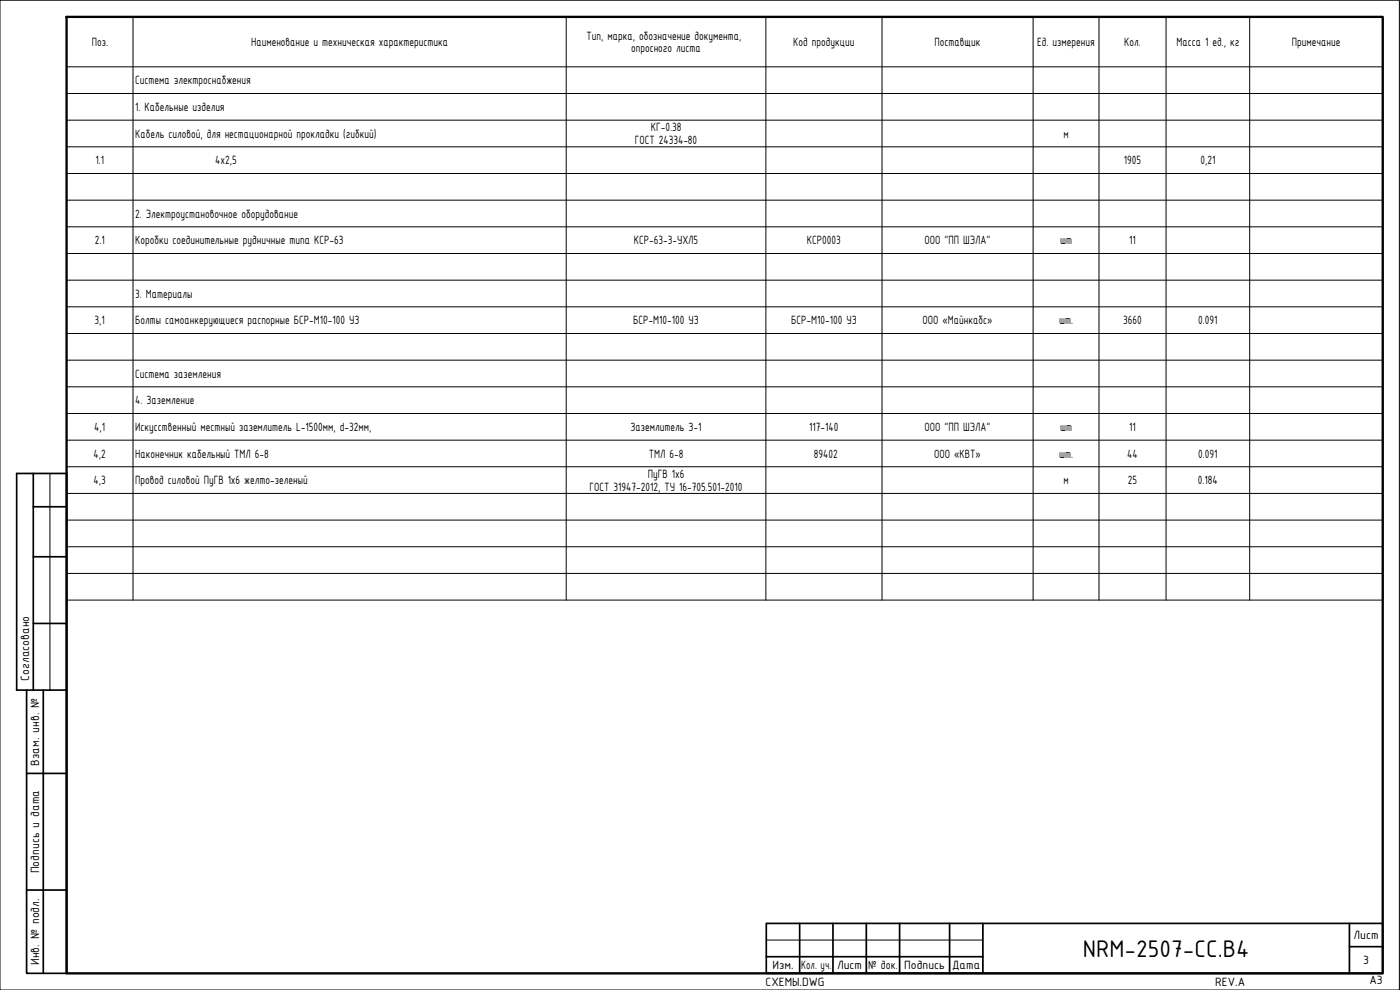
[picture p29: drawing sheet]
<svg xmlns="http://www.w3.org/2000/svg" width="420mm" height="297mm" viewBox="0 0 420 297" stroke-linecap="round" stroke-linejoin="round" font-family="sans-serif">
<defs><g id="words">
<text font-size="7.8" x="325" y="287">NRM-2507-СС.В4</text>
<g font-size="3.9">
<text x="176" y="11.9">Тип, марка, обозначение документа,</text>
<text x="27.5" y="13.8">Поз.</text>
<text x="75.3" y="13.8">Наименование и техническая характеристика</text>
<text x="189.4" y="15.7">опросного листа</text>
<text x="238.1" y="13.8">Код продукции</text>
<text x="280.5" y="13.8">Поставщик</text>
<text x="311.3" y="13.8">Ед. измерения</text>
<text x="337.4" y="13.8">Кол.</text>
<text x="353.1" y="13.8">Масса 1 ед., кг</text>
<text x="387.7" y="13.8">Примечание</text>
<text x="40.5" y="25.3">Система электроснабжения</text>
<text x="40.5" y="33.3">1. Кабельные изделия</text>
<text x="40.5" y="41.3">Кабель силовой, для нестационарной прокладки (гибкий)</text>
<text x="195.3" y="39.4">КГ-0.38</text>
<text x="319.1" y="41.3">м</text>
<text x="190.5" y="43.2">ГОСТ 24334-80</text>
<text x="28.7" y="49.3">1.1</text>
<text x="64.5" y="49.3">4x2,5</text>
<text x="337.3" y="49.3">1905</text>
<text x="360.3" y="49.3">0,21</text>
<text x="40.5" y="65.3">2. Электроустановочное оборудование</text>
<text x="28.4" y="73.3">2.1</text>
<text x="40.5" y="73.3">Коробки соединительные рудничные типа КСР-63</text>
<text x="190.2" y="73.3">КСР-63-3-УХЛ5</text>
<text x="242.2" y="73.3">КСР0003</text>
<text x="277.5" y="73.3">ООО &quot;ПП ШЭЛА&quot;</text>
<text x="318.1" y="73.3">шт</text>
<text x="338.9" y="73.3">11</text>
<text x="40.5" y="89.3">3. Материалы</text>
<text x="28.4" y="97.3">3,1</text>
<text x="40.5" y="97.3">Болты самоанкерующиеся распорные БСР-М10-100 УЗ</text>
<text x="190" y="97.3">БСР-М10-100 УЗ</text>
<text x="237.4" y="97.3">БСР-М10-100 УЗ</text>
<text x="276.9" y="97.3">ООО «Майнкабс»</text>
<text x="317.8" y="97.3">шт.</text>
<text x="337.1" y="97.3">3660</text>
<text x="359.6" y="97.3">0.091</text>
<text x="40.5" y="113.3">Система заземления</text>
<text x="40.5" y="121.3">4. Заземление</text>
<text x="28.3" y="129.3">4,1</text>
<text x="40.5" y="129.3">Искусственный местный заземлитель L-1500мм, d-32мм,</text>
<text x="189.2" y="129.3">Заземлитель З-1</text>
<text x="242.9" y="129.3">117-140</text>
<text x="277.5" y="129.3">ООО &quot;ПП ШЭЛА&quot;</text>
<text x="318.1" y="129.3">шт</text>
<text x="338.9" y="129.3">11</text>
<text x="28.1" y="137.3">4,2</text>
<text x="40.5" y="137.3">Наконечник кабельный ТМЛ 6-8</text>
<text x="194.7" y="137.3">ТМЛ 6-8</text>
<text x="244.3" y="137.3">89402</text>
<text x="280.4" y="137.3">ООО «КВТ»</text>
<text x="317.8" y="137.3">шт.</text>
<text x="338.3" y="137.3">44</text>
<text x="359.6" y="137.3">0.091</text>
<text x="194.4" y="143.4">ПуГВ 1х6</text>
<text x="28.1" y="145.3">4,3</text>
<text x="40.5" y="145.3">Провод силовой ПуГВ 1х6 желто-зеленый</text>
<text x="176.9" y="147.2">ГОСТ 31947-2012, ТУ 16-705.501-2010</text>
<text x="319.1" y="145.3">м</text>
<text x="338.5" y="145.3">25</text>
<text x="359.5" y="145.3">0.184</text>
<text x="8.7" y="204.3" transform="rotate(-90 8.7 204.3)">Согласовано</text>
<text x="11.7" y="229.7" transform="rotate(-90 11.7 229.7)">Взам. инв. №</text>
<text x="11.7" y="262.1" transform="rotate(-90 11.7 262.1)">Подпись и дата</text>
<text x="406.2" y="281.8">Лист</text>
<text x="11.7" y="289.5" transform="rotate(-90 11.7 289.5)">Инв. № подл.</text>
<text x="231.8" y="290.8">Изм.</text>
<text x="240.5" y="290.8">Кол. уч.</text>
<text x="251.2" y="290.8">Лист</text>
<text x="260.5" y="290.8">№ док.</text>
<text x="271.4" y="290.8">Подпись</text>
<text x="285.7" y="290.8">Дата</text>
<text x="409.1" y="289.3">3</text>
<text x="229.7" y="295.8">СХЕМЫ.DWG</text>
<text x="364.7" y="295.8">REV.А</text>
<text x="411" y="295.3">A3</text>
</g>
</g></defs>
<path d="M0 .1h420v296.9h-420z" fill="none" stroke="#000" stroke-width=".3"/>
<path d="M20 5.1h395v286.9h-395z" fill="none" stroke="#000" stroke-width=".7"/>
<path d="M10 142.1v65M10 152h10M10 167.1h10M10 187.1h10M8 207.1v84.9h12v-149.9h-15v65h15M13 207.1v84.9M8 232.1h12M8 267h12" fill="none" stroke="#000" stroke-width=".51"/>
<path d="M15 142.1v65" fill="none" stroke="#000" stroke-width=".3"/>
<!-- layer: 0 -->
<path d="M230 277.1h185v14.9h-185zM240 277.1v14.9M250 277.1v14.9M260 277.1v14.9M270 277.1v14.9M285 277.1v14.9M295 277.1v14.9M405 277.1v14.9M230 287h65M405 284h10" fill="none" stroke="#000" stroke-width=".51"/>
<!-- layer: Constr-Text -->
<path d="M230 282.1h65" fill="none" stroke="#000" stroke-width=".3"/>
<!-- layer: 0 -->
<g fill="none" stroke="#000" stroke-width=".3">
<path d="M20 5.1h395v175h-395zM39.9 5.1v175M169.9 5.1v175M229.8 5.1v175M264.7 5.1v175M310 5.1v175M329.8 5.1v175M349.9 5.1v175M375.1 5.1v175M20 20.1h395M20 28.1h395M20 36.1h395"/>
<path d="M20 44.1h395M20 52.1h395M20 60.1h395M20 68.1h395M20 76.1h395M20 84.1h395M20 92.1h395M20 100.1h395M20 108.1h395M20 116.1h395M20 124.1h395M20 132.1h395"/>
<path d="M20 140h395M20 148h395M20 156h395M20 164h395M20 172h395"/>
</g>
<use href="#words"/>
</svg>
